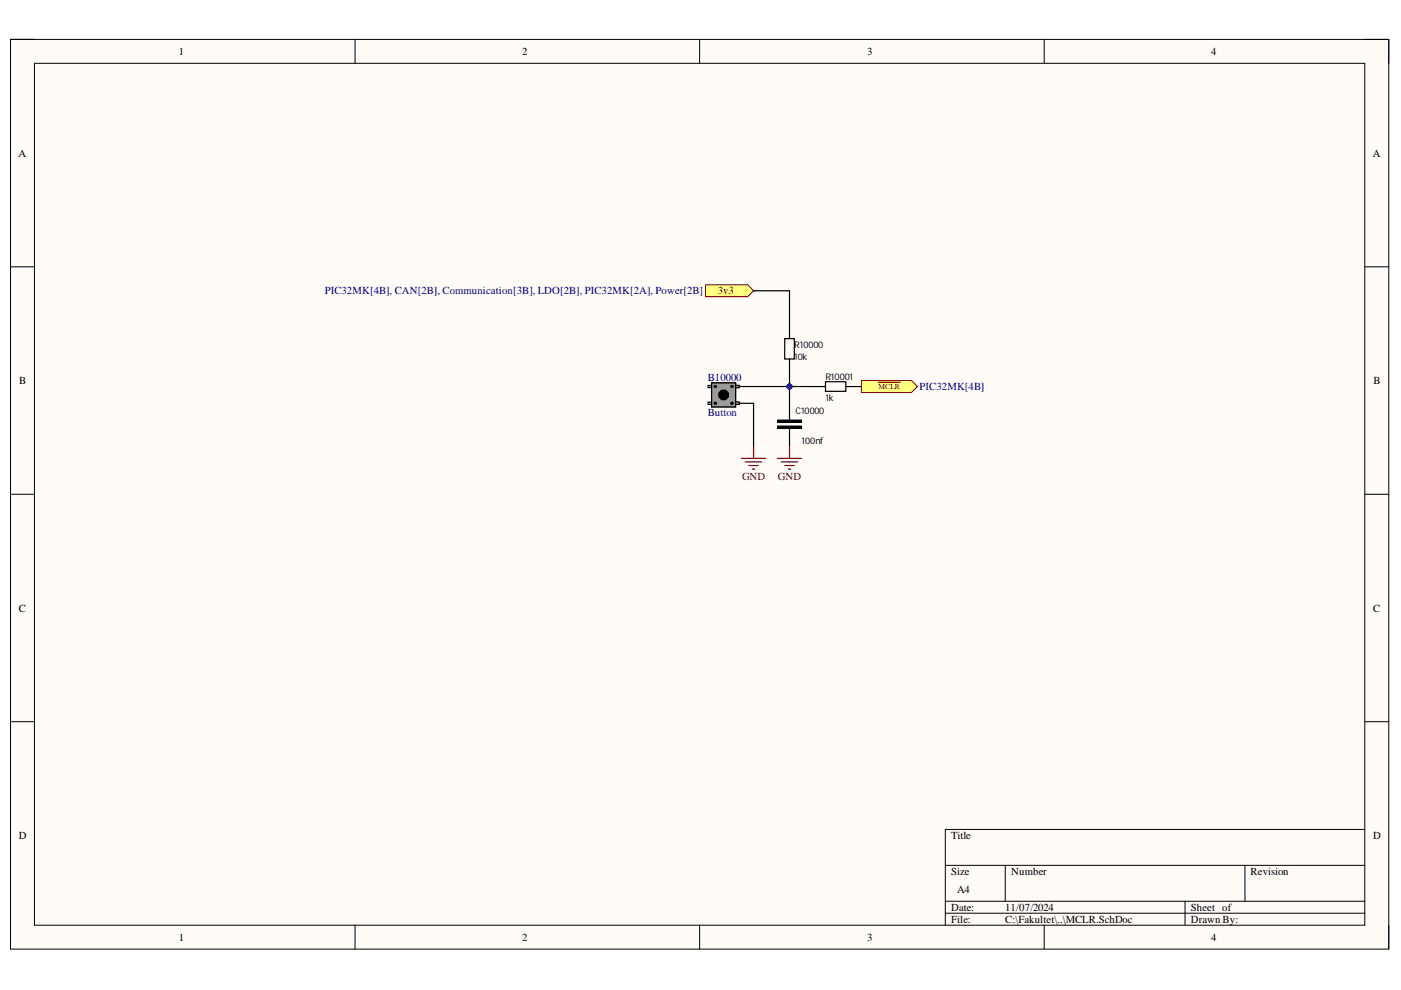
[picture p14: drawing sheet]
<svg xmlns="http://www.w3.org/2000/svg" width="297mm" height="210mm" viewBox="0 0 297 210" stroke-linecap="round" stroke-linejoin="round" font-family="sans-serif">
<defs><g id="words">
<g font-size="2.3">
<text x="37.9" y="11.7">1</text>
<text x="110.7" y="11.7">2</text>
<text x="183.9" y="11.7">3</text>
<text x="256.8" y="11.7">4</text>
<text x="3.9" y="33.3">A</text>
<text x="291" y="33.3">A</text>
<text x="4.1" y="81.4">B</text>
<text x="291.2" y="81.4">B</text>
<text x="4" y="129.7">C</text>
<text x="291.1" y="129.7">C</text>
<text x="4" y="177.9">D</text>
<text x="201.6" y="177.9">Title</text>
<text x="291.1" y="177.9">D</text>
<text x="201.6" y="185.5">Size</text>
<text x="214.4" y="185.5">Number</text>
<text x="265.2" y="185.5">Revision</text>
<text x="202.9" y="189.3">A4</text>
<text x="201.6" y="193.1">Date:</text>
<text x="201.6" y="195.7">File:</text>
<text x="213.1" y="193.1">11/07/2024</text>
<text x="213.1" y="195.7">C:\Fakultet\..\MCLR.SchDoc</text>
<text x="252.5" y="193.1">Sheet of</text>
<text x="252.5" y="195.7">Drawn By:</text>
<text x="37.9" y="199.5">1</text>
<text x="110.7" y="199.5">2</text>
<text x="183.9" y="199.5">3</text>
<text x="256.8" y="199.5">4</text>
</g>
<g font-size="2.3" fill="#000080">
<text x="68.8" y="62.4">PIC32MK[4B], CAN[2B], Communication[3B], LDO[2B], PIC32MK[2A], Power[2B]</text>
<text x="150" y="80.7">B10000</text>
<text x="195" y="82.7">PIC32MK[4B]</text>
<text x="150" y="88.3">Button</text>
</g>
<g font-size="2.3" fill="#800000">
<text x="152.2" y="62.4">3v3</text>
<text x="157.3" y="101.8">GND</text>
<text x="164.9" y="101.8">GND</text>
</g>
<g font-size="1.9">
<text x="168.4" y="73.8">R10000</text>
<text x="168.4" y="76.4">10k</text>
<text x="175" y="80.5">R10001</text>
<text x="168.7" y="87.9">C10000</text>
<text x="175" y="85.1">1k</text>
<text x="169.9" y="94.2">100nf</text>
</g>
<text font-size="1.6" fill="#800000" x="186.2" y="82.5">MCLR</text>
</g></defs>
<path d="M2.2 8.4h292.2v192.8h-292.2z" fill-rule="evenodd" fill="#fffcf8"/>
<path d="M2.2 8.4h292.2v192.8h-292.2z" fill="none" stroke="#000" stroke-width=".21"/>
<path d="M7.3 13.4h282.1v182.8h-282.1z" fill-rule="evenodd" fill="#fffcf8"/>
<g fill="none" stroke="#000" stroke-width=".21">
<path d="M2.2 8.3h5.1M7.3 13.4h282.1v182.8h-282.1zM75.3 8.3v5.1M148.3 8.3v5.1M221.4 8.4v5M289.4 8.4h5v5M2.2 56.6h5.1M289.4 56.6h5M164.8 90.3h5.1v.5h-5.1zM164.8 89.1h5.1v.5h-5.1zM2.2 104.8h5.1M289.4 104.8h5"/>
<path d="M2.2 153h5.1M289.4 153h5M289.4 175.9h-89v20.3M75.3 196.2v5M148.3 196.2v5M200.4 183.5h89M200.4 191.1h89M200.4 193.6h89M213.1 183.5v7.6M221.4 196.2v5M251.2 191.1v5.1M264 183.5v7.6"/>
<path d="M294.4 196.2v5"/>
</g>
<path d="M166.4 71.8h2v4.3h-2zM167.4 69.3v2.5M167.4 76.1v2.6M167.4 85.2v3.9M167.4 90.8v3.8M172.5 82h2.5M175 80.9h4.3v2.1h-4.3zM179.3 82h2.6" fill="none" stroke="#000" stroke-width=".25"/>
<g fill="#000">
<path d="M164.8 90.3h5.1v.5h-5.1z" fill-rule="evenodd"/>
<path d="M164.8 89.1h5.1v.5h-5.1z" fill-rule="evenodd"/>
</g>
<path d="M157.2 97.2h5.1M158 97.9h3.5M158.8 98.7h2M159.5 99.5h.5M159.8 94.6v2.6M164.8 97.2h5.1M165.6 97.9h3.6M166.4 98.7h2M167.1 99.5h.5M167.4 94.6v2.6" fill="none" stroke="#800000" stroke-width=".25"/>
<path d="M182.6 80.7h10.6l1.3 1.3-1.3 1.2h-10.6z" fill-rule="evenodd" fill="#ffff80"/>
<path d="M182.6 80.7h10.6l1.3 1.3-1.3 1.2h-10.6z" fill="none" stroke="#800000" stroke-width=".21"/>
<path d="M186.3 81.1h4.6" fill="none" stroke="#800000" stroke-width=".25"/>
<path d="M157.2 82h15.3" fill="none" stroke="#000" stroke-width=".25"/>
<circle cx="167.4" cy="82" r=".51" fill="#000080"/>
<circle cx="167.4" cy="82" r=".51" fill="none" stroke="#000080" stroke-width=".21"/>
<path d="M167.4 78.7v3.3" fill="none" stroke="#000" stroke-width=".25"/>
<circle cx="167.4" cy="82" r=".51" fill="#000080"/>
<circle cx="167.4" cy="82" r=".51" fill="none" stroke="#000080" stroke-width=".21"/>
<path d="M167.4 82v3.2" fill="none" stroke="#000" stroke-width=".25"/>
<circle cx="167.4" cy="82" r=".51" fill="#000080"/>
<circle cx="167.4" cy="82" r=".51" fill="none" stroke="#000080" stroke-width=".21"/>
<path d="M157.2 85.5h2.6v9.1M181.9 82h.7" fill="none" stroke="#000" stroke-width=".25"/>
<path d="M150.9 81.2h5.1v5.1h-5.1z" fill-rule="evenodd" fill="#999"/>
<g fill="none" stroke="#000" stroke-width=".25">
<path d="M150.9 81.2h5.1v5.1h-5.1z"/>
<circle cx="151.6" cy="82" r=".2"/>
<circle cx="151.6" cy="85.5" r=".2"/>
<circle cx="151.6" cy="85.5" r=".12"/>
<circle cx="151.6" cy="82" r=".12"/>
<circle cx="155.2" cy="82" r=".2"/>
<circle cx="155.2" cy="85.5" r=".2"/>
<circle cx="155.2" cy="85.5" r=".12"/>
<circle cx="155.2" cy="82" r=".12"/>
</g>
<circle cx="153.4" cy="83.7" r=".52" fill="none" stroke="#000" stroke-width="1.3"/>
<path d="M156 81.7h.7v.5h-.7z" fill-rule="evenodd" fill="#999"/>
<path d="M156 81.7h.7v.5h-.7z" fill="none" stroke="#000" stroke-width=".21"/>
<path d="M156 85.2h.7v.6h-.7z" fill-rule="evenodd" fill="#999"/>
<path d="M156 85.2h.7v.6h-.7z" fill="none" stroke="#000" stroke-width=".21"/>
<path d="M150.1 85.2h.8v.6h-.8z" fill-rule="evenodd" fill="#999"/>
<path d="M150.1 85.2h.8v.6h-.8z" fill="none" stroke="#000" stroke-width=".21"/>
<path d="M150.1 81.7h.8v.5h-.8z" fill-rule="evenodd" fill="#999"/>
<path d="M150.1 81.7h.8v.5h-.8z" fill="none" stroke="#000" stroke-width=".21"/>
<path d="M150.9 81.2h5.1v5.1h-5.1z" fill-rule="evenodd" fill="#999"/>
<g fill="none" stroke="#000" stroke-width=".25">
<path d="M150.9 81.2h5.1v5.1h-5.1zM156 82h1.2M156 85.5h1.2"/>
<circle cx="151.6" cy="82" r=".2"/>
<circle cx="151.6" cy="85.5" r=".2"/>
<circle cx="151.6" cy="85.5" r=".12"/>
<circle cx="151.6" cy="82" r=".12"/>
<circle cx="155.2" cy="82" r=".2"/>
<circle cx="155.2" cy="85.5" r=".2"/>
<circle cx="155.2" cy="85.5" r=".12"/>
<circle cx="155.2" cy="82" r=".12"/>
</g>
<circle cx="153.4" cy="83.7" r=".52" fill="none" stroke="#000" stroke-width="1.3"/>
<path d="M156 81.7h.7v.5h-.7z" fill-rule="evenodd" fill="#999"/>
<path d="M156 81.7h.7v.5h-.7z" fill="none" stroke="#000" stroke-width=".21"/>
<path d="M156 85.2h.7v.6h-.7z" fill-rule="evenodd" fill="#999"/>
<path d="M156 85.2h.7v.6h-.7z" fill="none" stroke="#000" stroke-width=".21"/>
<path d="M149.6 60.4h8.9l1.3 1.2-1.3 1.3h-8.9z" fill-rule="evenodd" fill="#ffff80"/>
<path d="M149.6 60.4h8.9l1.3 1.2-1.3 1.3h-8.9z" fill="none" stroke="#800000" stroke-width=".21"/>
<path d="M159.8 61.6h7.6v7.7" fill="none" stroke="#000" stroke-width=".25"/>
<use href="#words"/>
</svg>
